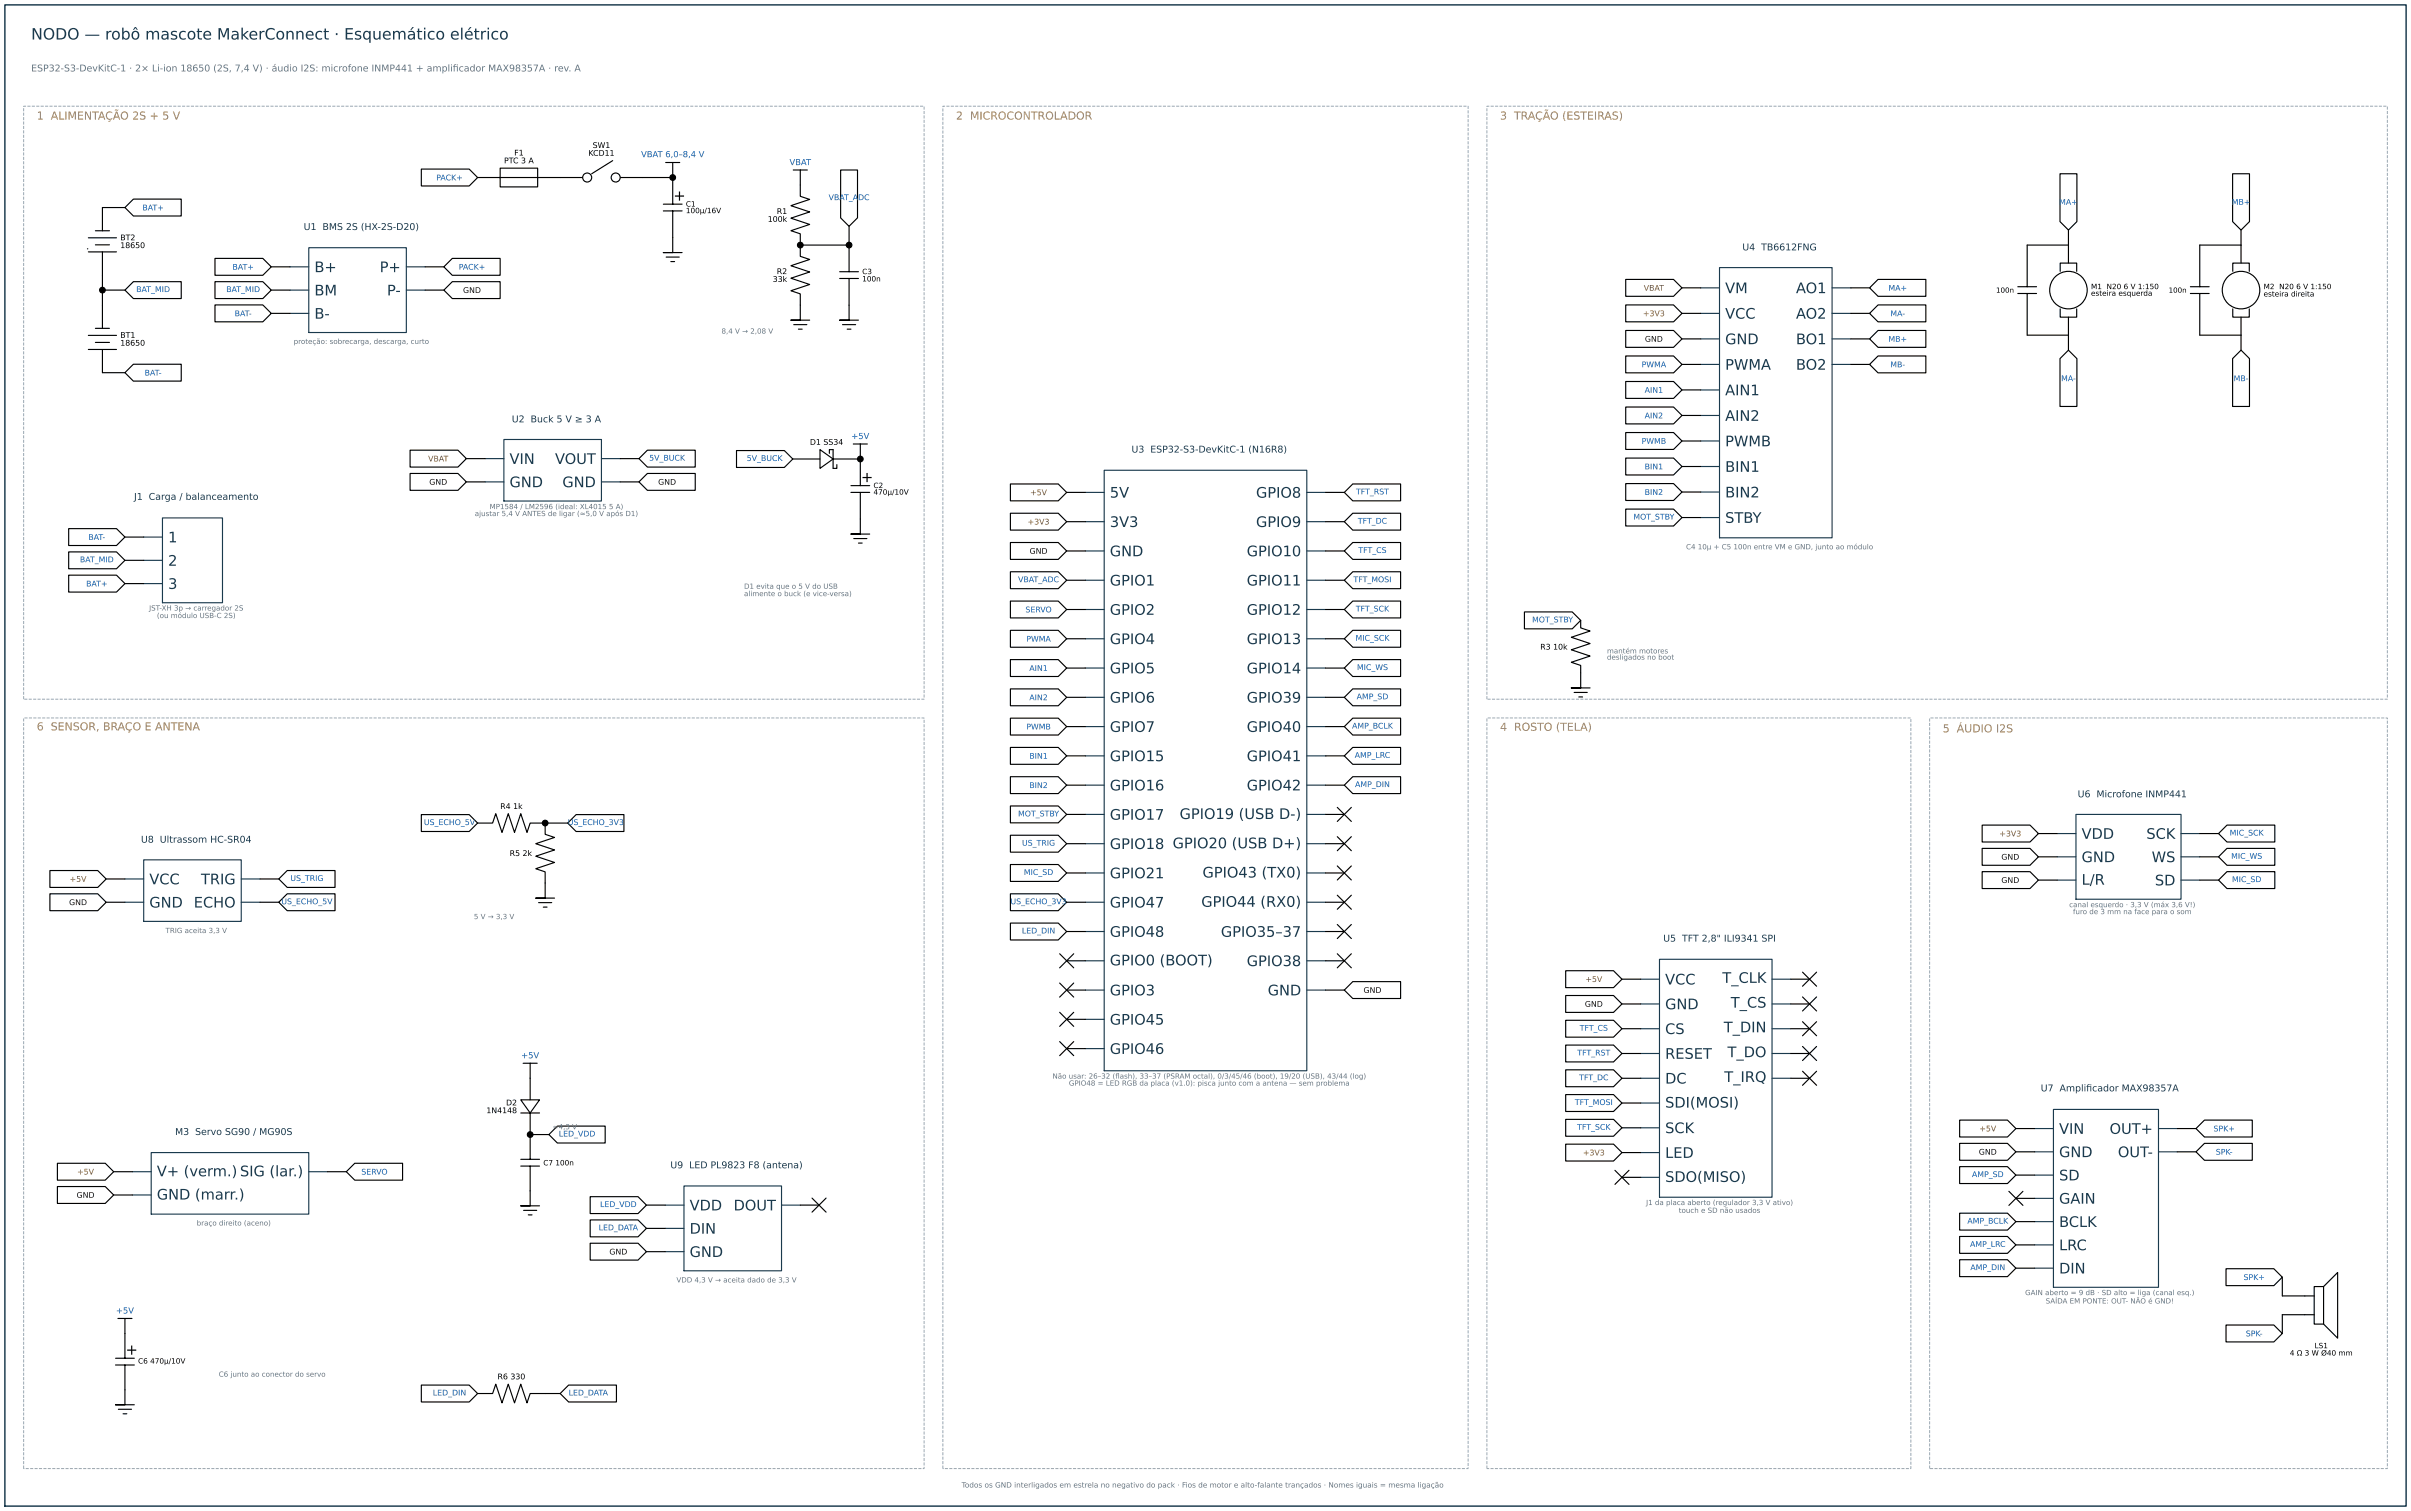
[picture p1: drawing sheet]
<svg xmlns="http://www.w3.org/2000/svg" width="816mm" height="511mm" viewBox="0 0 816 511" stroke-linecap="round" stroke-linejoin="round" font-family="sans-serif">
<defs><g id="words">
<text font-size="5.3" fill="#1a3a4d" x="10.5" y="13.4">NODO — robô mascote MakerConnect · Esquemático elétrico</text>
<g font-size="4.9">
<text x="227.9" y="67.9">+</text>
<text x="291.4" y="163.1">+</text>
<text x="42.5" y="458.4">+</text>
</g>
<g font-size="4.9" fill="#1a3a4d">
<text x="106.4" y="92.1">B+</text>
<text x="128.5" y="92.1">P+</text>
<text x="106.4" y="100">BM</text>
<text x="131" y="100">P-</text>
<text x="583.9" y="99.2">VM</text>
<text x="607.9" y="99.2">AO1</text>
<text x="106.4" y="107.8">B-</text>
<text x="583.9" y="107.8">VCC</text>
<text x="607.9" y="107.8">AO2</text>
<text x="583.9" y="116.5">GND</text>
<text x="607.9" y="116.5">BO1</text>
<text x="583.9" y="125.1">PWMA</text>
<text x="607.9" y="125.1">BO2</text>
<text x="583.9" y="133.8">AIN1</text>
<text x="583.9" y="142.4">AIN2</text>
<text x="583.9" y="151">PWMB</text>
<text x="172.5" y="157">VIN</text>
<text x="187.9" y="157">VOUT</text>
<text x="583.9" y="159.7">BIN1</text>
<text x="172.5" y="164.9">GND</text>
<text x="190.4" y="164.9">GND</text>
<text x="375.7" y="168.4">5V</text>
<text x="425.2" y="168.4">GPIO8</text>
<text x="583.9" y="168.3">BIN2</text>
<text x="375.7" y="178.3">3V3</text>
<text x="425.2" y="178.3">GPIO9</text>
<text x="583.9" y="176.9">STBY</text>
<text x="56.9" y="183.5">1</text>
<text x="56.9" y="191.4">2</text>
<text x="375.7" y="188.2">GND</text>
<text x="422" y="188.2">GPIO10</text>
<text x="56.9" y="199.3">3</text>
<text x="375.7" y="198.1">GPIO1</text>
<text x="422" y="198.1">GPIO11</text>
<text x="375.7" y="208">GPIO2</text>
<text x="422" y="208">GPIO12</text>
<text x="375.7" y="218">GPIO4</text>
<text x="422" y="218">GPIO13</text>
<text x="375.7" y="227.9">GPIO5</text>
<text x="422" y="227.9">GPIO14</text>
<text x="375.7" y="237.8">GPIO6</text>
<text x="422" y="237.8">GPIO39</text>
<text x="375.7" y="247.7">GPIO7</text>
<text x="422" y="247.7">GPIO40</text>
<text x="375.7" y="257.6">GPIO15</text>
<text x="422" y="257.6">GPIO41</text>
<text x="375.7" y="267.5">GPIO16</text>
<text x="422" y="267.5">GPIO42</text>
<text x="375.7" y="277.4">GPIO17</text>
<text x="399.3" y="277.1">GPIO19 (USB D-)</text>
<text x="375.7" y="287.3">GPIO18 GPIO20 (USB D+)</text>
<text x="704.6" y="283.9">VDD</text>
<text x="726.5" y="283.9">SCK</text>
<text x="704.6" y="291.7">GND</text>
<text x="728.3" y="291.7">WS</text>
<text x="50.5" y="299.2">VCC</text>
<text x="68" y="299.2">TRIG</text>
<text x="375.7" y="297.2">GPIO21</text>
<text x="407" y="297">GPIO43 (TX0)</text>
<text x="704.6" y="299.4">L/R</text>
<text x="729.4" y="299.6">SD</text>
<text x="50.5" y="307.1">GND</text>
<text x="65.6" y="307.1">ECHO</text>
<text x="375.7" y="307.1">GPIO47</text>
<text x="406.6" y="306.9">GPIO44 (RX0)</text>
<text x="375.7" y="317">GPIO48</text>
<text x="413.3" y="317">GPIO35–37</text>
<text x="375.7" y="326.7">GPIO0 (BOOT)</text>
<text x="422" y="326.9">GPIO38</text>
<text x="563.6" y="333.1">VCC</text>
<text x="583" y="332.6">T_CLK</text>
<text x="375.7" y="336.8">GPIO3</text>
<text x="429.1" y="336.8">GND</text>
<text x="563.6" y="341.5">GND</text>
<text x="585.8" y="341">T_CS</text>
<text x="375.7" y="346.7">GPIO45</text>
<text x="563.6" y="349.9">CS</text>
<text x="583.5" y="349.3">T_DIN</text>
<text x="375.7" y="356.6">GPIO46</text>
<text x="563.6" y="358.3">RESET</text>
<text x="584.7" y="357.7">T_DO</text>
<text x="563.6" y="366.7">DC</text>
<text x="583.7" y="366.1">T_IRQ</text>
<text x="563.6" y="374.8">SDI(MOSI)</text>
<text x="563.6" y="383.4">SCK</text>
<text x="697" y="383.7">VIN</text>
<text x="714.1" y="383.7">OUT+</text>
<text x="563.6" y="391.8">LED</text>
<text x="697" y="391.6">GND</text>
<text x="716.9" y="391.6">OUT-</text>
<text x="53.1" y="398">V+ (verm.) SIG (lar.)</text>
<text x="563.6" y="399.9">SDO(MISO)</text>
<text x="697" y="399.4">SD</text>
<text x="53.1" y="405.9">GND (marr.)</text>
<text x="697" y="407.3">GAIN</text>
<text x="233.4" y="409.6">VDD</text>
<text x="248.3" y="409.6">DOUT</text>
<text x="233.4" y="417.5">DIN</text>
<text x="697" y="415.2">BCLK</text>
<text x="233.4" y="425.3">GND</text>
<text x="697" y="423.1">LRC</text>
<text x="697" y="430.9">DIN</text>
</g>
<g font-size="3.7" fill="#e08a00">
<text x="12.4" y="40.5">1 ALIMENTAÇÃO 2S + 5 V</text>
<text x="323.6" y="40.5">2 MICROCONTROLADOR</text>
<text x="507.7" y="40.5">3 TRAÇÃO (ESTEIRAS)</text>
<text x="12.4" y="247.1">6 SENSOR, BRAÇO E ANTENA</text>
<text x="507.7" y="247.3">4 ROSTO (TELA)</text>
<text x="657.6" y="247.8">5 ÁUDIO I2S</text>
</g>
<g font-size="3.2" fill="#6b7280">
<text x="10.5" y="24.2">ESP32-S3-DevKitC-1 · 2× Li-ion 18650 (2S, 7,4 V) · áudio I2S: microfone INMP441 + amplifcador MAX98357A · rev. A</text>
<text x="153.2" y="24.2">i</text>
</g>
<g font-size="3.2" fill="#1a3a4d">
<text x="102.8" y="77.8">U1 BMS 2S (HX-2S-D20)</text>
<text x="589.8" y="84.7">U4 TB6612FNG</text>
<text x="173.2" y="142.9">U2 Buck 5 V ≥ 3 A</text>
<text x="383" y="153.1">U3 ESP32-S3-DevKitC-1 (N16R8)</text>
<text x="45.4" y="169.2">J1 Carga / balanceamento</text>
<text x="703.3" y="269.8">U6 Microfone INMP441</text>
<text x="47.7" y="285.2">U8 Ultrassom HC-SR04</text>
<text x="563" y="318.6">U5 TFT 2,8&quot; ILI9341 SPI</text>
<text x="690.8" y="369.3">U7 Amplifcador MAX98357A</text>
<text x="706.2" y="369.3">i</text>
<text x="59.3" y="384.1">M3 Servo SG90 / MG90S</text>
<text x="226.9" y="395.3">U9 LED PL9823 F8 (antena)</text>
</g>
<g font-size="2.8" fill="#0b5cad">
<text x="217" y="53.2">VBAT 6,0–8,4 V</text>
<text x="267.2" y="55.9">VBAT</text>
<text x="288.2" y="148.6">+5V</text>
<text x="176.4" y="358.1">+5V</text>
<text x="39.2" y="444.5">+5V</text>
</g>
<g font-size="2.6">
<text x="174" y="52.6">F1</text>
<text x="199.2" y="52.7">KCD11</text>
<text x="200.6" y="50.1">SW1</text>
<text x="170.6" y="55.3">PTC 3 A</text>
<text x="259.9" y="75.1">100k</text>
<text x="262.9" y="72.4">R1</text>
<text x="40.7" y="81.3">BT2</text>
<text x="40.7" y="83.9">18650</text>
<text x="261.6" y="95.4">33k</text>
<text x="262.9" y="92.7">R2</text>
<text x="40.7" y="114.3">BT1</text>
<text x="40.7" y="117">18650</text>
<text x="274.1" y="150.5">D1 SS34</text>
<text x="521.3" y="219.8">R3 10k</text>
<text x="169.3" y="273.7">R4 1k</text>
<text x="172.5" y="289.7">R5 2k</text>
<text x="164.6" y="376.7">1N4148</text>
<text x="171.3" y="374.1">D2</text>
<text x="168.4" y="466.7">R6 330</text>
</g>
<g font-size="2.6" fill="#0b5cad">
<text x="147.7" y="61">PACK+</text>
<text x="48.2" y="71.2">BAT+</text>
<text x="280.5" y="67.7">VBAT_ADC</text>
<text x="697" y="69.3">MA+</text>
<text x="755.4" y="69.3">MB+</text>
<text x="78.7" y="91.3">BAT+</text>
<text x="155.3" y="91.3">PACK+</text>
<text x="46.1" y="98.8">BAT_MID</text>
<text x="76.6" y="98.8">BAT_MID</text>
<text x="639.2" y="98.4">MA+</text>
<text x="79.4" y="107">BAT-</text>
<text x="639.9" y="107">MA-</text>
<text x="639.2" y="115.6">MB+</text>
<text x="555.7" y="124.3">PWMA</text>
<text x="639.8" y="124.3">MB-</text>
<text x="48.9" y="127.1">BAT-</text>
<text x="697.7" y="129">MA-</text>
<text x="756" y="129">MB-</text>
<text x="556.7" y="132.9">AIN1</text>
<text x="556.7" y="141.6">AIN2</text>
<text x="219.7" y="155.9">5V_BUCK</text>
<text x="252.8" y="156">5V_BUCK</text>
<text x="555.7" y="150.2">PWMB</text>
<text x="556.7" y="158.8">BIN1</text>
<text x="459" y="167.3">TFT_RST</text>
<text x="556.7" y="167.5">BIN2</text>
<text x="459.6" y="177.2">TFT_DC</text>
<text x="552.9" y="175.8">MOT_STBY</text>
<text x="29.9" y="182.7">BAT-</text>
<text x="27" y="190.3">BAT_MID</text>
<text x="459.8" y="187.1">TFT_CS</text>
<text x="344.6" y="197">VBAT_ADC</text>
<text x="458.1" y="197">TFT_MOSI</text>
<text x="29.1" y="198.4">BAT+</text>
<text x="347.1" y="207.2">SERVO</text>
<text x="458.9" y="206.9">TFT_SCK</text>
<text x="518.6" y="210.6">MOT_STBY</text>
<text x="347.4" y="217.1">PWMA</text>
<text x="458.8" y="216.8">MIC_SCK</text>
<text x="348.4" y="227">AIN1</text>
<text x="459.3" y="226.7">MIC_WS</text>
<text x="348.4" y="236.9">AIN2</text>
<text x="459.2" y="236.6">AMP_SD</text>
<text x="347.4" y="246.8">PWMB</text>
<text x="457.7" y="246.5">AMP_BCLK</text>
<text x="348.4" y="256.7">BIN1</text>
<text x="458.5" y="256.4">AMP_LRC</text>
<text x="348.4" y="266.7">BIN2</text>
<text x="458.7" y="266.3">AMP_DIN</text>
<text x="143.5" y="279.2">US_ECHO_5V</text>
<text x="192.2" y="279.2">US_ECHO_3V3</text>
<text x="344.6" y="276.3">MOT_STBY</text>
<text x="345.9" y="286.2">US_TRIG</text>
<text x="754.7" y="282.7">MIC_SCK</text>
<text x="755.2" y="290.6">MIC_WS</text>
<text x="98.3" y="298.1">US_TRIG</text>
<text x="346.6" y="296.1">MIC_SD</text>
<text x="755.5" y="298.5">MIC_SD</text>
<text x="95.2" y="306">US_ECHO_5V</text>
<text x="342" y="306">US_ECHO_3V3</text>
<text x="345.9" y="315.9">LED_DIN</text>
<text x="534.7" y="348.8">TFT_CS</text>
<text x="533.9" y="357.2">TFT_RST</text>
<text x="534.5" y="365.5">TFT_DC</text>
<text x="533.1" y="373.9">TFT_MOSI</text>
<text x="533.8" y="382.3">TFT_SCK</text>
<text x="749.2" y="382.9">SPK+</text>
<text x="189.1" y="384.6">LED_VDD</text>
<text x="750" y="390.7">SPK-</text>
<text x="122.3" y="397.5">SERVO</text>
<text x="667.5" y="398.3">AMP_SD</text>
<text x="203.1" y="408.5">LED_VDD</text>
<text x="202.6" y="416.3">LED_DATA</text>
<text x="665.9" y="414.1">AMP_BCLK</text>
<text x="666.8" y="421.9">AMP_LRC</text>
<text x="666.9" y="429.8">AMP_DIN</text>
<text x="759.4" y="433.1">SPK+</text>
<text x="760.2" y="452.2">SPK-</text>
<text x="146.5" y="472.2">LED_DIN</text>
<text x="192.5" y="472.2">LED_DATA</text>
</g>
<g font-size="2.6" fill="#111">
<text x="156.7" y="99.1">GND</text>
<text x="556.8" y="115.6">GND</text>
<text x="145.3" y="164">GND</text>
<text x="222.8" y="164">GND</text>
<text x="348.5" y="187.4">GND</text>
<text x="677.4" y="290.9">GND</text>
<text x="677.4" y="298.8">GND</text>
<text x="23.4" y="306.3">GND</text>
<text x="461.5" y="336">GND</text>
<text x="536.5" y="340.7">GND</text>
<text x="669.8" y="390.7">GND</text>
<text x="25.9" y="405.3">GND</text>
<text x="206.3" y="424.5">GND</text>
</g>
<g font-size="2.6" fill="#b42318">
<text x="556.4" y="98.4">VBAT</text>
<text x="556.1" y="107">+3V3</text>
<text x="144.9" y="156.2">VBAT</text>
<text x="348.7" y="167.6">+5V</text>
<text x="347.8" y="177.5">+3V3</text>
<text x="676.8" y="283">+3V3</text>
<text x="23.6" y="298.4">+5V</text>
<text x="536.6" y="332.3">+5V</text>
<text x="670" y="382.8">+5V</text>
<text x="535.8" y="391">+3V3</text>
<text x="26.1" y="397.4">+5V</text>
</g>
<g font-size="2.5">
<text x="232.2" y="69.9">C1</text>
<text x="232.2" y="72.1">100µ/16V</text>
<text x="291.8" y="92.8">C3</text>
<text x="291.8" y="95.2">100n</text>
<text x="707.8" y="97.8">M1 N20 6 V 1:150</text>
<text x="707.8" y="100.1">esteira esquerda</text>
<text x="766.2" y="97.8">M2 N20 6 V 1:150</text>
<text x="766.2" y="100.3">esteira direita</text>
<text x="295.7" y="165.1">C2</text>
<text x="295.7" y="167.4">470µ/10V</text>
<text x="183.9" y="394.3">C7 100n</text>
<text x="46.7" y="461.4">C6 470µ/10V</text>
<text x="775.1" y="458.7">4 Ω 3 W Ø40 mm</text>
<text x="783.5" y="456.2">LS1</text>
</g>
<text font-size="2.5" fill="#6b7280" x="325.5" y="503.4">Todos os GND interligados em estrela no negativo do pack · Fios de motor e alto-falante trançados · Nomes iguais = mesma ligação</text>
<g font-size="2.4">
<text x="675.6" y="99">100n</text>
<text x="734.1" y="99">100n</text>
</g>
<g font-size="2.4" fill="#6b7280">
<text x="244.2" y="112.9">8,4 V → 2,08 V</text>
<text x="99.4" y="116.4">proteção: sobrecarga, descarga, curto</text>
<text x="165.7" y="172.3">MP1584 / LM2596 (ideal: XL4015 5 A)</text>
<text x="160.7" y="174.6">ajustar 5,4 V ANTES de ligar (≈5,0 V após D1)</text>
<text x="570.7" y="185.9">C4 10µ + C5 100n entre VM e GND, junto ao módulo</text>
<text x="251.8" y="199.2">D1 evita que o 5 V do USB</text>
<text x="251.8" y="201.7">alimente o buck (e vice-versa)</text>
<text x="50.5" y="206.6">JST-XH 3p → carregador 2S</text>
<text x="53.1" y="209.1">(ou módulo USB-C 2S)</text>
<text x="543.9" y="221.1">mantém motores</text>
<text x="543.9" y="223.2">desligados no boot</text>
<text x="160.4" y="311">5 V → 3,3 V</text>
<text x="700.4" y="307">canal esquerdo · 3,3 V (máx 3,6 V!)</text>
<text x="701.7" y="309.3">furo de 3 mm na face para o som</text>
<text x="56" y="315.7">TRIG aceita 3,3 V</text>
<text x="356.3" y="365">Não usar: 26–32 (fash), 33–37 (PSRAM octal), 0/3/45/46 (boot), 19/20 (USB), 43/44 (log)</text>
<text x="377.5" y="365">l</text>
<text x="361.8" y="367.4">GPIO48 = LED RGB da placa (v1.0): pisca junto com a antena — sem problema</text>
<text x="187.1" y="382.1">≈4,3 V</text>
<text x="557.2" y="407.8">J1 da placa aberto (regulador 3,3 V ativo)</text>
<text x="568.2" y="410.4">touch e SD não usados</text>
<text x="66.6" y="414.7">braço direito (aceno)</text>
<text x="229" y="434">VDD 4,3 V → aceita dado de 3,3 V</text>
<text x="685.5" y="438.2">GAIN aberto = 9 dB · SD alto = liga (canal esq.)</text>
<text x="692.4" y="441.1">SAÍDA EM PONTE: OUT- NÃO é GND!</text>
<text x="74" y="465.9">C6 junto ao conector do servo</text>
</g>
</g></defs>
<path d="M1.7 1.7h812.8v508h-812.8z" fill="none" stroke="#1a3a4d" stroke-width=".49"/>
<path d="M8 236.6v-200.7h304.8v200.7h-304.8M503.3 236.6v-200.7h304.8v200.7h-304.8M8 497v-254h304.8v254h-304.8M319.2 497v-461.1h177.8v461.1h-177.8M503.3 497v-254h143.5v254h-143.5M653.2 497v-254h154.9v254h-154.9" fill="none" stroke="#9aa7b2" stroke-width=".34" stroke-dasharray="1 .5" stroke-linecap="butt"/>
<g fill="none" stroke="#000" stroke-width=".39">
<path d="M142.6 57.2h16.2l2.9 2.9-2.9 2.8h-16.2zM207.4 54.4l-7.1 4.4M225.3 55h4.8M227.7 55v14.1M268.5 57.5h4.8M270.9 57.5v8.9l3.2 1.1-6.4 2.1 6.4 2.1-6.4 2.1 6.4 2.1-6.4 2.2 3.2 1v3.8M284.5 57.5h5.8v16.2l-2.9 2.9-2.9-2.9zM697.3 58.8h5.7v16.2l-2.8 2.9-2.9-2.9zM755.7 58.8h5.7v16.2l-2.8 2.9-2.9-2.9zM32.3 78.1h4.8M42.3 70.2l2.8-2.8h16.2v5.7h-16.2zM42.3 70.2h-7.6v7.9"/>
<path d="M161.7 60.1h7.6v-3.2h12.7v6.3h-12.7v-3.1h27.9M209.9 60.1h17.8M224.5 69.1h6.4M224.5 71.4h6.4M227.7 71.4v14.1h-3.2h6.4M287.4 76.6v6.3M700.2 77.9v5M758.6 77.9v5M29.6 84.2h.1M29.9 85.2h9.5M29.9 80.5h9.5M32.3 82.9h4.8"/>
<path d="M34.7 85.2v25.9M34.7 98.2h7.6M45.1 95.3h16.2v5.7h-16.2l-2.8-2.8zM72.8 87.4h16.2l2.8 2.9-2.8 2.9h-16.2zM72.8 95.3h16.2l2.8 2.9-2.8 2.8h-16.2zM91.8 90.3h6.4M91.8 98.2h6.4M143.9 90.3h6.3M143.9 98.2h6.3M150.2 90.3l2.9-2.9h16.2v5.8h-16.2zM153.1 95.3h16.2v5.7h-16.2l-2.9-2.8zM225.5 87h4.4"/>
<path d="M227.1 88.5h1.2M270.9 82.9v3.8l3.2 1.1-6.4 2.1 6.4 2.1-6.4 2.1 6.4 2.2-6.4 2.1 3.2 1v8.9h-3.2h6.4M270.9 82.9h16.5M284.2 91.9h6.4M284.2 94.2h6.4M287.4 94.2v14.1h-3.2h6.4M287.4 82.9v9M550.3 94.6h16.2l2.8 2.8-2.8 2.9h-16.2zM569.3 97.4h6.4M626.5 97.4h6.3M632.8 97.4l2.9-2.8h16.2v5.7h-16.2zM683 97h6.4"/>
<path d="M683 99.3h6.4M686.2 99.3v14.1h14M697.4 91.8v-2.8h5.5v2.8M700.2 82.9v6.1M700.2 82.9h-14v14.1M741.4 97h6.4M741.4 99.3h6.4M744.6 99.3v14.1h14M755.8 91.8v-2.8h5.6v2.8M758.6 82.9v6.1M758.6 82.9h-14v14.1M29.9 118.3h9.5"/>
<path d="M29.9 113.5h9.5M32.3 115.9h4.8M32.3 111.1h4.8M34.7 118.3v7.8h7.6M72.8 103.2h16.2l2.8 2.8-2.8 2.9h-16.2zM91.8 106h6.4M268.7 109.9h4.4M270.3 111.4h1.2M285.2 109.9h4.4M286.8 111.4h1.2M550.3 103.2h16.2l2.8 2.8-2.8 2.9h-16.2zM550.3 111.8h16.2l2.8 2.9-2.8 2.8h-16.2z"/>
<path d="M569.3 106h6.4M569.3 114.7h6.4M626.5 106h6.3M626.5 114.7h6.3M635.7 103.2h16.2v5.7h-16.2l-2.9-2.9zM635.7 111.8h16.2v5.7h-16.2l-2.9-2.8zM697.4 104.5v2.8h5.5v-2.8M700.2 107.3v6.1M700.2 113.4v5.1M755.8 104.5v2.8h5.6v-2.8M758.6 107.3v6.1M758.6 113.4v5.1"/>
<path d="M42.3 126.1l2.8-2.8h16.2v5.7h-16.2zM550.3 120.5h16.2l2.8 2.8-2.8 2.9h-16.2zM550.3 129.1h16.2l2.8 2.9-2.8 2.8h-16.2zM550.3 137.7h16.2l2.8 2.9-2.8 2.8h-16.2zM569.3 123.3h6.4M569.3 132h6.4M626.5 123.3h6.3M632.8 123.3l2.9-2.8h16.2v5.7h-16.2zM697.3 121.3l2.9-2.8 2.8 2.8v16.2h-5.7zM755.7 121.3l2.9-2.8 2.8 2.8v16.2h-5.7zM138.8 152.3h16.2l2.9 2.9-2.9 2.9h-16.2zM157.9 155.2h6.3"/>
<path d="M209.9 155.2h6.4M216.3 155.2l2.8-2.9h16.2v5.8h-16.2zM249.3 152.5h16.2l2.9 2.8-2.9 2.9h-16.2zM268.4 155.3h9.2M277.6 152.1l4.4 3.2-4.4 3.2zM280.7 153.4v-1.3h1.3v6.4h1.3v-1.3M282 155.3h9.2M288.8 150.2h4.8M291.2 150.2v14.1M550.3 146.4h16.2l2.8 2.8-2.8 2.9h-16.2zM550.3 155h16.2l2.8 2.9-2.8 2.8h-16.2zM569.3 140.6h6.4"/>
<path d="M569.3 149.2h6.4M569.3 157.9h6.4M23.2 178.9h16.2l2.9 2.8-2.9 2.9h-16.2zM138.8 160.2h16.2l2.9 2.9-2.9 2.8h-16.2zM157.9 163.1h6.3M209.9 163.1h6.4M216.3 163.1l2.8-2.9h16.2v5.7h-16.2zM288 164.3h6.4M288 166.6h6.4M291.2 166.6v14.1h-3.2h6.4M342 163.8h16.2l2.9 2.8-2.9 2.9h-16.2zM342 173.7h16.2l2.9 2.8-2.9 2.9h-16.2z"/>
<path d="M361.1 166.6h6.3M361.1 176.5h6.3M448.7 166.6h6.3M448.7 176.5h6.3M455 176.5l2.9-2.8h16.2v5.7h-16.2zM457.9 163.8h16.2v5.7h-16.2l-2.9-2.9zM550.3 163.6h16.2l2.8 2.9-2.8 2.9h-16.2zM550.3 172.3h16.2l2.8 2.8-2.8 2.9h-16.2zM569.3 166.5h6.4M569.3 175.1h6.4M23.2 186.8h16.2l2.9 2.8-2.9 2.9h-16.2zM23.2 194.6h16.2l2.9 2.9-2.9 2.8h-16.2z"/>
<path d="M42.3 181.7h6.3M42.3 189.6h6.3M42.3 197.5h6.3M289 182.2h4.4M290.6 183.8h1.2M342 183.6h16.2l2.9 2.8-2.9 2.9h-16.2zM342 193.5h16.2l2.9 2.8-2.9 2.9h-16.2zM361.1 186.4h6.3M361.1 196.3h6.3M448.7 186.4h6.3M448.7 196.3h6.3M455 186.4l2.9-2.8h16.2v5.7h-16.2z"/>
<path d="M457.9 193.5h16.2v5.7h-16.2l-2.9-2.9zM342 203.4h16.2l2.9 2.8-2.9 2.9h-16.2zM342 213.3h16.2l2.9 2.9-2.9 2.8h-16.2zM361.1 206.2h6.3M361.1 216.2h6.3M448.7 206.2h6.3M448.7 216.2h6.3M455 216.2l2.9-2.9h16.2v5.7h-16.2zM457.9 203.4h16.2v5.7h-16.2l-2.9-2.9zM516 207.1h16.2l2.9 2.8-2.9 2.9h-16.2zM535.1 209.9v2.6l3.1 1-6.3 2.1 6.3 2.2-6.3 2.1 6.3 2.1-6.3 2.1 3.2 1.1v7.6h-3.2h6.3M342 223.2h16.2l2.9 2.9-2.9 2.8h-16.2z"/>
<path d="M342 233.1h16.2l2.9 2.9-2.9 2.8h-16.2zM361.1 226.1h6.3M361.1 236h6.3M448.7 226.1h6.3M448.7 236h6.3M455 226.1l2.9-2.9h16.2v5.7h-16.2zM457.9 233.1h16.2v5.7h-16.2l-2.9-2.8zM532.8 234.3h4.5M534.4 235.8h1.3M342 243h16.2l2.9 2.9-2.9 2.8h-16.2zM342 252.9h16.2l2.9 2.9-2.9 2.8h-16.2zM361.1 245.9h6.3"/>
<path d="M361.1 255.8h6.3M448.7 245.9h6.3M448.7 255.8h6.3M455 245.9l2.9-2.9h16.2v5.7h-16.2zM455 255.8l2.9-2.9h16.2v5.7h-16.2zM142.6 275.7h16.2l2.9 2.8-2.9 2.9h-16.2zM161.7 278.5h5.1l1-3.2 2.1 6.4 2.1-6.4 2.2 6.4 2.1-6.4 2.1 6.4 1.1-3.2h5M184.5 278.5v3.8l3.2 1.1-6.3 2.1 6.3 2.1-6.3 2.1 6.3 2.1-6.3 2.2 3.1 1v8.9h-3.1h6.3M184.5 278.5h7.7M192.2 278.5l2.8-2.8h16.2v5.7h-16.2zM342 262.8h16.2l2.9 2.9-2.9 2.8h-16.2zM342 272.7h16.2l2.9 2.9-2.9 2.8h-16.2z"/>
<path d="M361.1 265.7h6.3M361.1 275.6h6.3M448.7 265.7h6.3M448.7 275.6h6.3M452.7 273.2l4.7 4.8M457.4 273.2l-4.7 4.8M457.9 262.8h16.2v5.7h-16.2l-2.9-2.8zM670.9 279.2h16.2l2.9 2.9-2.9 2.8h-16.2zM16.9 294.6h16.2l2.8 2.8-2.8 2.9h-16.2zM35.9 297.4h6.4M88 297.4h6.4M97.2 294.6h16.2v5.7h-16.2l-2.8-2.9z"/>
<path d="M342 282.6h16.2l2.9 2.9-2.9 2.9h-16.2zM342 292.5h16.2l2.9 2.9-2.9 2.9h-16.2zM361.1 285.5h6.3M361.1 295.4h6.3M448.7 285.5h6.3M448.7 295.4h6.3M452.7 283.1l4.7 4.8M452.7 293l4.7 4.8M457.4 283.1l-4.7 4.8M457.4 293l-4.7 4.8M670.9 287.1h16.2l2.9 2.8-2.9 2.9h-16.2zM670.9 295h16.2l2.9 2.8-2.9 2.9h-16.2z"/>
<path d="M690 282.1h6.3M690 289.9h6.3M690 297.8h6.3M744.6 282.1h6.4M744.6 289.9h6.4M744.6 297.8h6.4M751 282.1l2.8-2.9h16.2v5.7h-16.2zM751 289.9l2.8-2.8h16.2v5.7h-16.2zM751 297.8l2.8-2.8h16.2v5.7h-16.2zM16.9 302.5h16.2l2.8 2.8-2.8 2.9h-16.2zM35.9 305.3h6.4M88 305.3h6.4"/>
<path d="M97.2 302.5h16.2v5.7h-16.2l-2.8-2.9zM182.3 305.4h4.5M183.9 307h1.3M342 302.5h16.2l2.9 2.8-2.9 2.9h-16.2zM342 312.4h16.2l2.9 2.8-2.9 2.9h-16.2zM361.1 305.3h6.3M361.1 315.2h6.3M448.7 305.3h6.3M448.7 315.2h6.3M452.7 302.9l4.7 4.8M452.7 312.8l4.7 4.8M457.4 302.9l-4.7 4.8"/>
<path d="M457.4 312.8l-4.7 4.8M358.7 322.7l4.7 4.8M358.7 332.6l4.7 4.8M361.1 325.1h6.3M361.1 335h6.3M363.4 322.7l-4.7 4.8M363.4 332.6l-4.7 4.8M448.7 325.1h6.3M448.7 335h6.3M452.7 322.7l4.7 4.8M457.4 322.7l-4.7 4.8M457.9 332.2h16.2v5.7h-16.2l-2.9-2.9z"/>
<path d="M530 328.5h16.2l2.8 2.8-2.8 2.9h-16.2zM530 336.9h16.2l2.8 2.8-2.8 2.9h-16.2zM549 331.3h6.4M549 339.7h6.4M606.2 331.3h6.3M606.2 339.7h6.3M610.1 329l4.8 4.7M610.1 337.3l4.8 4.8M614.9 329l-4.8 4.7M614.9 337.3l-4.8 4.8M177.1 359.8h4.7M179.5 359.8v12.4"/>
<path d="M358.7 342.6l4.7 4.7M358.7 352.5l4.7 4.7M361.1 344.9h6.3M361.1 354.8h6.3M363.4 342.6l-4.7 4.7M363.4 352.5l-4.7 4.7M530 345.2h16.2l2.8 2.9-2.8 2.9h-16.2zM530 353.6h16.2l2.8 2.9-2.8 2.8h-16.2zM549 348.1h6.4M549 356.5h6.4M606.2 348.1h6.3M606.2 356.5h6.3"/>
<path d="M610.1 345.7l4.8 4.8M610.1 354.1l4.8 4.8M614.9 345.7l-4.8 4.8M614.9 354.1l-4.8 4.8M176.3 372.2h6.3l-3.1 4.4zM176.3 376.6h6.3M179.5 376.6v15.7M530 362h16.2l2.8 2.9-2.8 2.8h-16.2zM530 370.4h16.2l2.8 2.9-2.8 2.8h-16.2zM530 378.8h16.2l2.8 2.8-2.8 2.9h-16.2zM549 364.9h6.4M549 373.3h6.4"/>
<path d="M606.2 364.9h6.3M610.1 362.5l4.8 4.8M614.9 362.5l-4.8 4.8M663.3 379h16.2l2.9 2.9-2.9 2.8h-16.2zM746.2 379h16.2v5.7h-16.2l-2.9-2.8zM19.4 393.6h16.2l2.9 2.9-2.9 2.9h-16.2zM38.5 396.5h6.3M110.9 396.5h6.3M117.2 396.5l2.9-2.9h16.2v5.8h-16.2zM176.3 392.3h6.3M176.3 394.6h6.3M179.5 383.9h6.3"/>
<path d="M179.5 394.6v13.5h-3.2h6.3M185.8 383.9l2.9-2.8h16.2v5.7h-16.2zM530 387.2h16.2l2.8 2.8-2.8 2.9h-16.2zM546.6 396l4.8 4.8M549 381.6h6.4M549 390h6.4M549 398.4h6.4M551.4 396l-4.8 4.8M663.3 386.9h16.2l2.9 2.9-2.9 2.8h-16.2zM663.3 394.8h16.2l2.9 2.8-2.9 2.9h-16.2zM682.4 381.9h6.3M682.4 389.8h6.3"/>
<path d="M682.4 397.6h6.3M737 381.9h6.3M737 389.8h6.3M746.2 386.9h16.2v5.7h-16.2l-2.9-2.8zM19.4 401.5h16.2l2.9 2.9-2.9 2.8h-16.2zM38.5 404.4h6.3M177.2 409.6h4.5M178.8 411.1h1.3M199.8 404.9h16.2l2.8 2.9-2.8 2.9h-16.2zM199.8 412.8h16.2l2.8 2.9-2.8 2.8h-16.2zM218.8 407.8h6.4M218.8 415.7h6.4"/>
<path d="M270.9 407.8h6.3M274.9 405.4l4.7 4.8M279.6 405.4l-4.7 4.8M663.3 410.5h16.2l2.9 2.9-2.9 2.8h-16.2zM663.3 418.4h16.2l2.9 2.9-2.9 2.8h-16.2zM680 403.1l4.8 4.8M682.4 405.5h6.3M682.4 413.4h6.3M684.8 403.1l-4.8 4.8M199.8 420.7h16.2l2.8 2.8-2.8 2.9h-16.2zM218.8 423.5h6.4M663.3 426.3h16.2l2.9 2.8-2.9 2.9h-16.2z"/>
<path d="M682.4 421.3h6.3M682.4 429.1h6.3M753.5 429.3h16.2l2.8 2.9-2.8 2.8h-16.2zM772.5 432.2v6.3h10.8M783.3 435.4h3.2v12.7h-3.2zM786.5 435.4l4.8-4.8v22.2l-4.8-4.7M39.1 459.6h6.4M39.9 446.2h4.8M42.3 446.2v13.4M753.5 448.4h16.2l2.8 2.8-2.8 2.9h-16.2zM783.3 444.9h-10.8v6.3M39.1 461.9h6.4"/>
<path d="M40.1 476.9h4.4M41.7 478.4h1.2M42.3 461.9v13.5h-3.2h6.4M142.6 468.7h16.2l2.9 2.9-2.9 2.8h-16.2zM161.7 471.6h5.1l1-3.2 2.1 6.3 2.1-6.3 2.2 6.3 2.1-6.3 2.1 6.3 1.1-3.1h10.1M189.6 471.6l2.9-2.9h16.2v5.7h-16.2z"/>
<circle cx="700.2" cy="98.2" r="6.4"/>
<circle cx="758.6" cy="98.2" r="6.4"/>
</g>
<g fill="none" stroke="#1a3a4d" stroke-width=".39">
<path d="M98.2 90.3h6.3M98.2 98.2h6.3M104.5 83.8h33v28.7h-33zM137.5 90.3h6.4M137.5 98.2h6.4M575.7 97.4h6.3M582 90.6h38.1v91.4h-38.1zM620.1 97.4h6.4M98.2 106h6.3M575.7 106h6.3M575.7 114.7h6.3M620.1 106h6.4"/>
<path d="M620.1 114.7h6.4M575.7 123.3h6.3M575.7 132h6.3M620.1 123.3h6.4M164.2 155.2h6.4M170.6 148.7h33v20.8h-33zM203.6 155.2h6.3M373.8 159.1h68.5v203.2h-68.5zM575.7 140.6h6.3M575.7 149.2h6.3M575.7 157.9h6.3M55 175.3h20.3v28.7h-20.3z"/>
<path d="M164.2 163.1h6.4M203.6 163.1h6.3M367.4 166.6h6.4M367.4 176.5h6.4M442.3 166.6h6.4M442.3 176.5h6.4M575.7 166.5h6.3M575.7 175.1h6.3M48.6 181.7h6.4M48.6 189.6h6.4M48.6 197.5h6.4M367.4 186.4h6.4"/>
<path d="M367.4 196.3h6.4M442.3 186.4h6.4M442.3 196.3h6.4M367.4 206.2h6.4M367.4 216.2h6.4M442.3 206.2h6.4M442.3 216.2h6.4M367.4 226.1h6.4M367.4 236h6.4M442.3 226.1h6.4M442.3 236h6.4M367.4 245.9h6.4"/>
<path d="M367.4 255.8h6.4M442.3 245.9h6.4M442.3 255.8h6.4M367.4 265.7h6.4M367.4 275.6h6.4M442.3 265.7h6.4M442.3 275.6h6.4M702.7 275.6h35.6v28.7h-35.6zM42.3 297.4h6.3M48.6 291h33.1v20.8h-33.1zM81.7 297.4h6.3M367.4 285.5h6.4"/>
<path d="M367.4 295.4h6.4M442.3 285.5h6.4M442.3 295.4h6.4M696.3 282.1h6.4M696.3 289.9h6.4M696.3 297.8h6.4M738.3 282.1h6.3M738.3 289.9h6.3M738.3 297.8h6.3M42.3 305.3h6.3M81.7 305.3h6.3M367.4 305.3h6.4"/>
<path d="M367.4 315.2h6.4M442.3 305.3h6.4M442.3 315.2h6.4M367.4 325.1h6.4M367.4 335h6.4M442.3 325.1h6.4M442.3 335h6.4M555.4 331.3h6.3M555.4 339.7h6.3M561.7 324.6h38.1v80.5h-38.1zM599.8 331.3h6.4M599.8 339.7h6.4"/>
<path d="M367.4 344.9h6.4M367.4 354.8h6.4M555.4 348.1h6.3M555.4 356.5h6.3M599.8 348.1h6.4M599.8 356.5h6.4M555.4 364.9h6.3M555.4 373.3h6.3M599.8 364.9h6.4M695.1 375.4h35.5v60.2h-35.5zM44.8 396.5h6.4M51.2 390h53.3v20.8h-53.3z"/>
<path d="M104.5 396.5h6.4M555.4 381.6h6.3M555.4 390h6.3M555.4 398.4h6.3M688.7 381.9h6.4M688.7 389.8h6.4M688.7 397.6h6.4M730.6 381.9h6.4M730.6 389.8h6.4M44.8 404.4h6.4M225.2 407.8h6.3M225.2 415.7h6.3"/>
<path d="M231.5 401.3h33v28.7h-33zM264.5 407.8h6.4M688.7 405.5h6.4M688.7 413.4h6.4M225.2 423.5h6.3M688.7 421.3h6.4M688.7 429.1h6.4"/>
</g>
<g fill="#fff" stroke="#000" stroke-width=".39">
<circle cx="198.8" cy="60.1" r="1.52"/>
<circle cx="208.4" cy="60.1" r="1.52"/>
</g>
<g fill="#000" stroke="#000" stroke-width=".39">
<circle cx="227.7" cy="60.1" r=".95"/>
<circle cx="34.7" cy="98.2" r=".95"/>
<circle cx="270.9" cy="82.9" r=".95"/>
<circle cx="287.4" cy="82.9" r=".95"/>
<circle cx="291.2" cy="155.3" r=".95"/>
<circle cx="184.5" cy="278.5" r=".95"/>
<circle cx="179.5" cy="383.9" r=".95"/>
</g>
<use href="#words"/>
</svg>
